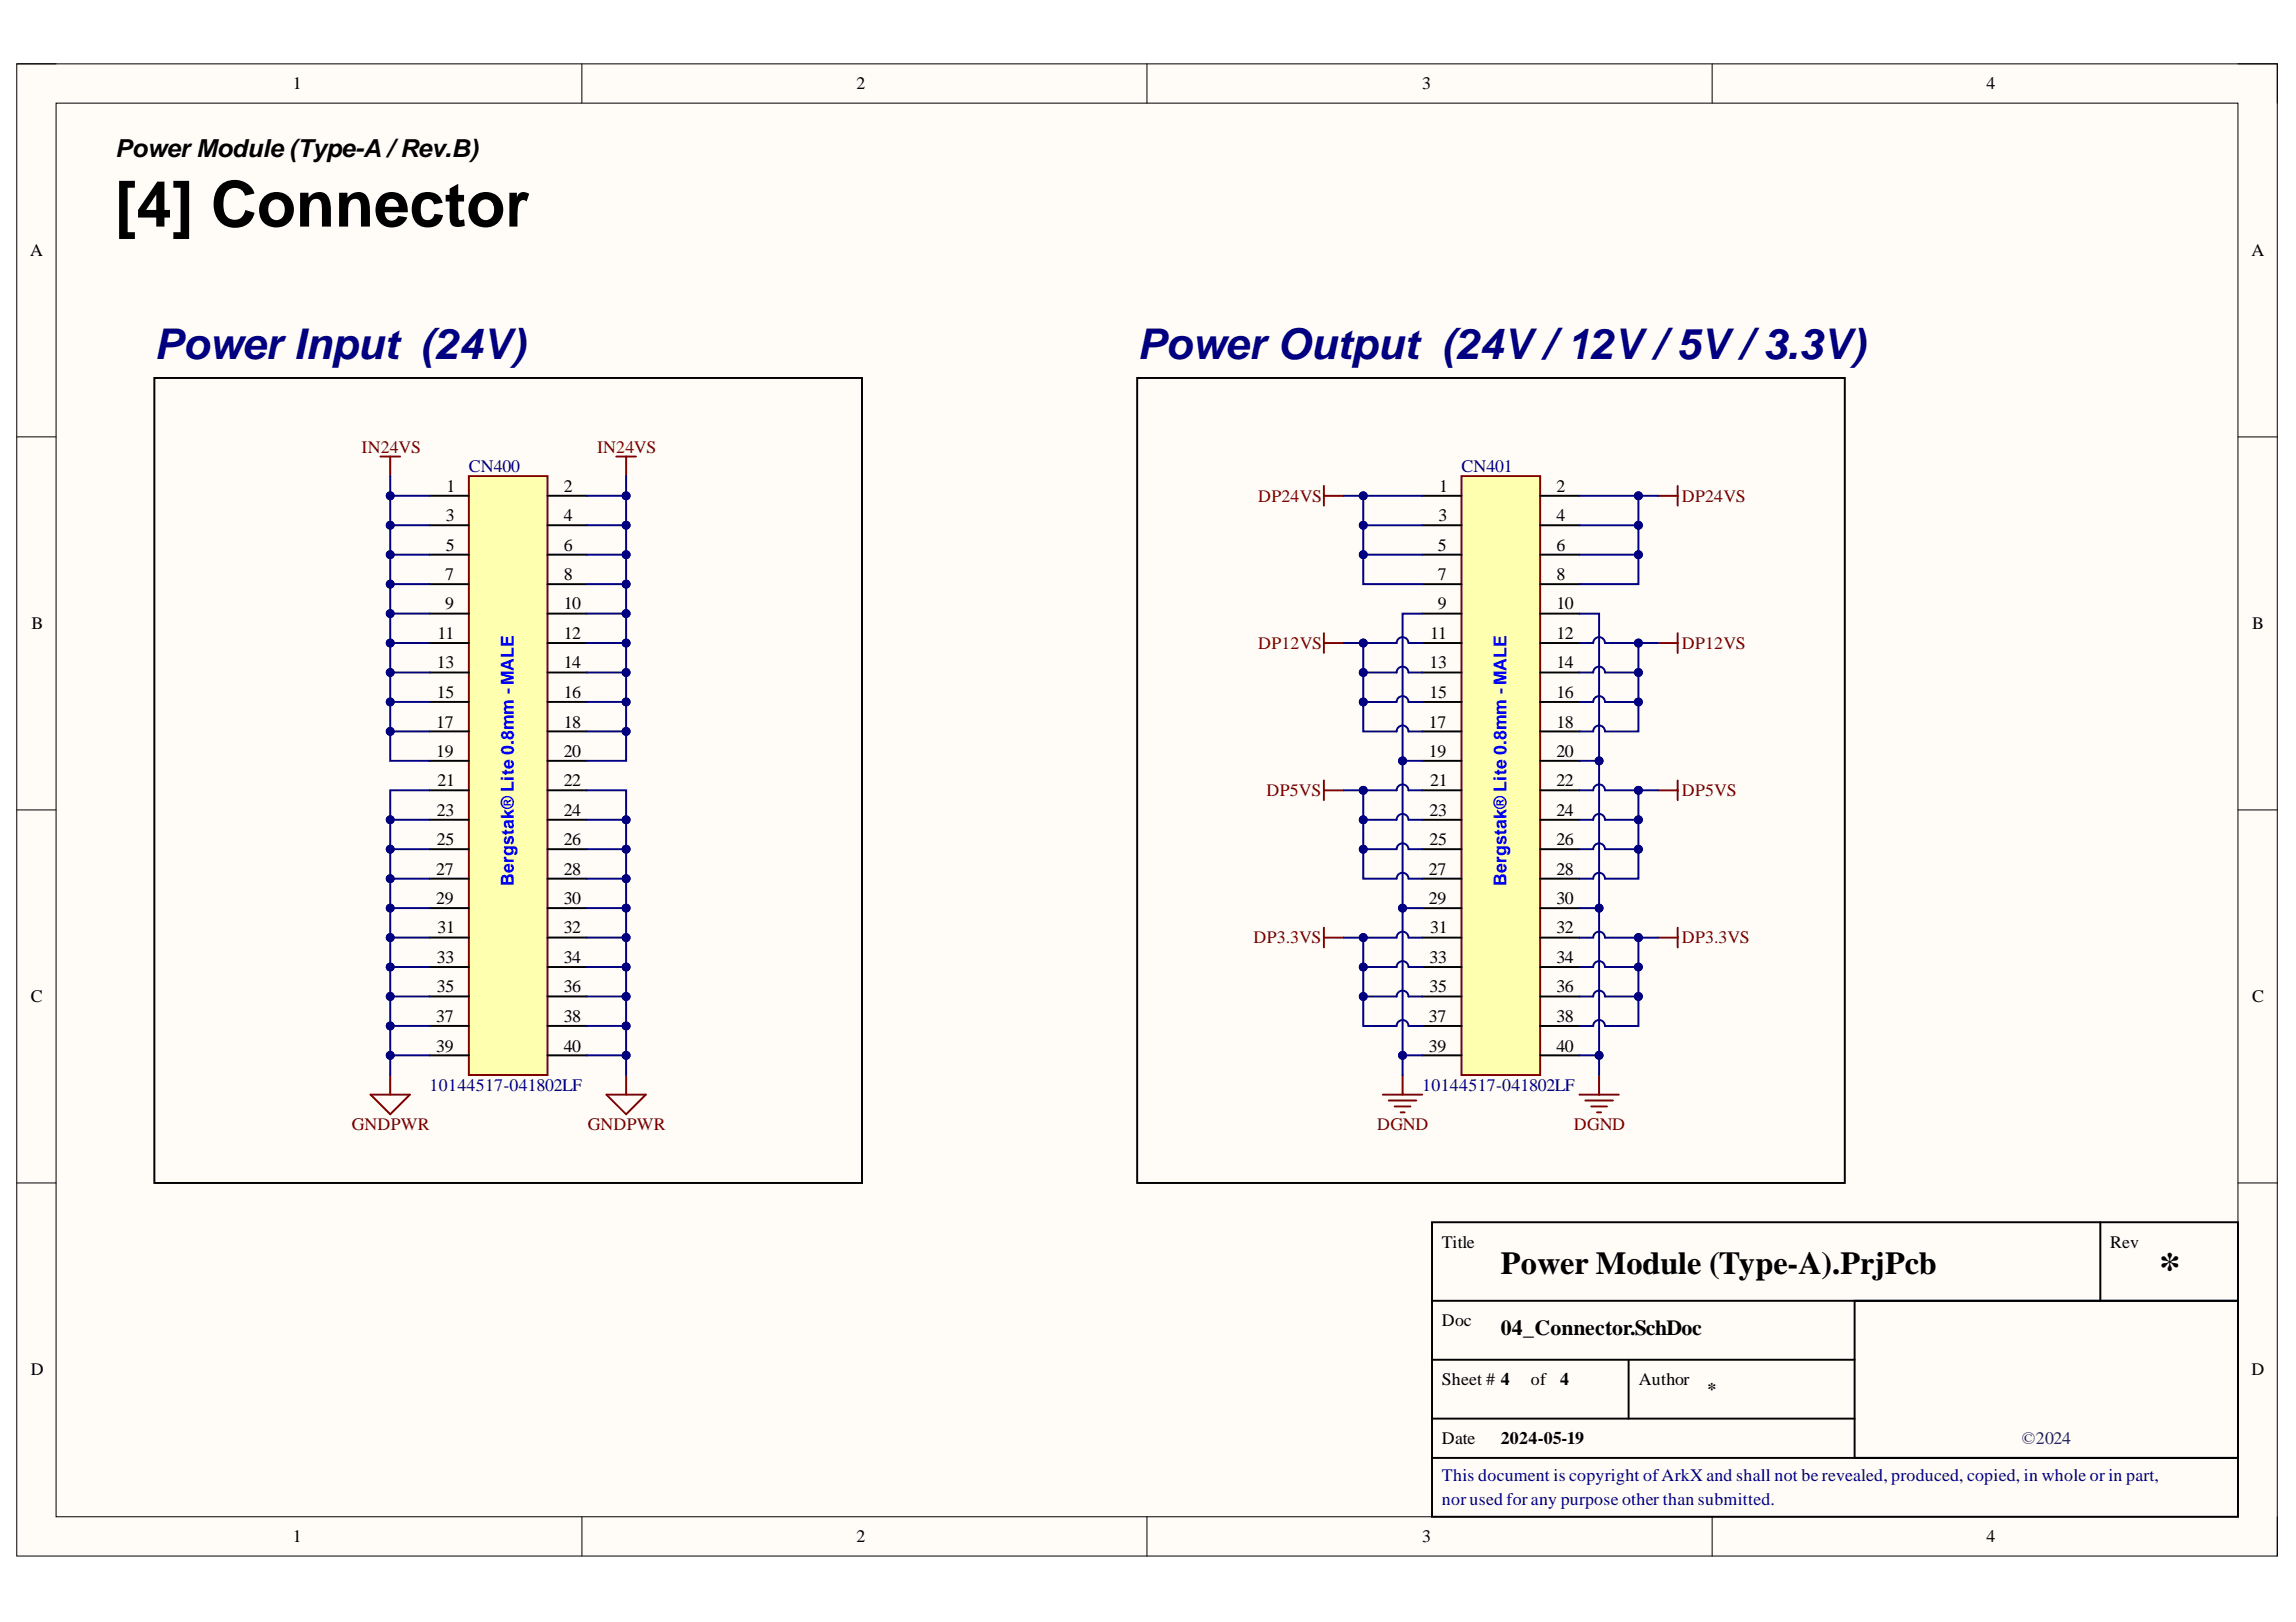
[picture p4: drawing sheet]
<svg xmlns="http://www.w3.org/2000/svg" width="297mm" height="210mm" viewBox="0 0 297 210" stroke-linecap="round" stroke-linejoin="round" font-family="sans-serif">
<defs><g id="words">
<text font-size="8.2" x="14.9" y="29.3">[4] Connector</text>
<g font-size="5.5" fill="#000080">
<text x="20" y="46.5">PowerInput (24V)</text>
<text x="147.1" y="46.5">Power Output (24V/12V/5V/3.3V)</text>
</g>
<text font-size="5.5" x="279.3" y="165.8">*</text>
<text font-size="4.1" x="194.2" y="164.8">Power Module (Type-A).PrjPcb</text>
<text font-size="3.2" x="14.9" y="20.3">PowerModule (Type-A /Rev.B)</text>
<text font-size="2.8" x="194.2" y="172.8">04_Connector.SchDoc</text>
<g font-size="2.3">
<text x="37.9" y="11.6">1</text>
<text x="110.8" y="11.6">2</text>
<text x="184" y="11.6">3</text>
<text x="257" y="11.6">4</text>
<text x="3.9" y="33.1">A</text>
<text x="291.3" y="33.1">A</text>
<text x="57.8" y="63.6">1</text>
<text x="72.9" y="63.6">2</text>
<text x="186.2" y="63.6">1</text>
<text x="201.3" y="63.6">2</text>
<text x="57.7" y="67.4">3</text>
<text x="57.7" y="71.3">5</text>
<text x="72.9" y="67.4">4</text>
<text x="72.9" y="71.3">6</text>
<text x="186" y="71.3">5</text>
<text x="186.1" y="67.4">3</text>
<text x="201.3" y="67.4">4</text>
<text x="201.3" y="71.3">6</text>
<text x="57.6" y="75.1">7</text>
<text x="72.9" y="75.1">8</text>
<text x="186" y="75.1">7</text>
<text x="201.3" y="75.1">8</text>
<text x="4.1" y="81.4">B</text>
<text x="56.6" y="82.7">11</text>
<text x="57.6" y="78.9">9</text>
<text x="72.9" y="78.9">10</text>
<text x="72.9" y="82.7">12</text>
<text x="185" y="82.7">11</text>
<text x="186" y="78.9">9</text>
<text x="201.3" y="78.9">10</text>
<text x="201.3" y="82.7">12</text>
<text x="291.4" y="81.4">B</text>
<text x="56.5" y="86.5">13</text>
<text x="72.9" y="86.5">14</text>
<text x="184.9" y="86.5">13</text>
<text x="201.3" y="86.5">14</text>
<text x="56.4" y="94.2">17</text>
<text x="56.5" y="90.3">15</text>
<text x="72.9" y="90.3">16</text>
<text x="72.9" y="94.2">18</text>
<text x="184.9" y="94.2">17</text>
<text x="184.9" y="90.3">15</text>
<text x="201.3" y="90.3">16</text>
<text x="201.3" y="94.2">18</text>
<text x="56.4" y="98">19</text>
<text x="56.6" y="101.8">21</text>
<text x="72.9" y="98">20</text>
<text x="72.9" y="101.8">22</text>
<text x="184.9" y="98">19</text>
<text x="185" y="101.8">21</text>
<text x="201.3" y="98">20</text>
<text x="201.3" y="101.8">22</text>
<text x="56.5" y="105.6">23</text>
<text x="72.9" y="105.6">24</text>
<text x="184.9" y="105.6">23</text>
<text x="201.3" y="105.6">24</text>
<text x="56.4" y="113.2">27</text>
<text x="56.5" y="109.4">25</text>
<text x="72.9" y="109.4">26</text>
<text x="72.9" y="113.2">28</text>
<text x="184.9" y="113.2">27</text>
<text x="184.9" y="109.4">25</text>
<text x="201.3" y="109.4">26</text>
<text x="201.3" y="113.2">28</text>
<text x="56.4" y="117">29</text>
<text x="72.9" y="117">30</text>
<text x="184.9" y="117">29</text>
<text x="201.3" y="117">30</text>
<text x="56.5" y="124.6">33</text>
<text x="56.6" y="120.8">31</text>
<text x="72.9" y="120.8">32</text>
<text x="72.9" y="124.6">34</text>
<text x="184.9" y="124.6">33</text>
<text x="185" y="120.8">31</text>
<text x="201.3" y="120.8">32</text>
<text x="201.3" y="124.6">34</text>
<text x="4" y="129.7">C</text>
<text x="56.5" y="128.4">35</text>
<text x="72.9" y="128.4">36</text>
<text x="184.9" y="128.4">35</text>
<text x="201.3" y="128.4">36</text>
<text x="291.4" y="129.7">C</text>
<text x="56.4" y="132.2">37</text>
<text x="56.4" y="136.1">39</text>
<text x="72.9" y="132.2">38</text>
<text x="72.9" y="136.1">40</text>
<text x="184.9" y="132.2">37</text>
<text x="184.9" y="136.1">39</text>
<text x="201.3" y="132.2">38</text>
<text x="201.3" y="136.1">40</text>
<text x="186.5" y="161.4">Title</text>
<text x="273" y="161.4">Rev</text>
<text x="186.5" y="171.6">Doc</text>
<text x="4" y="177.9">D</text>
<text x="186.5" y="179.3">Sheet # 4</text>
<text x="198" y="179.3">of</text>
<text x="201.9" y="179.3">4</text>
<text x="212" y="179.3">Author</text>
<text x="291.3" y="177.9">D</text>
<text x="220.9" y="180.6">*</text>
<text x="186.5" y="186.9">Date</text>
<text x="194.2" y="186.9">2024-05-19</text>
<text x="37.9" y="199.6">1</text>
<text x="110.8" y="199.6">2</text>
<text x="184" y="199.6">3</text>
<text x="257" y="199.6">4</text>
</g>
<g font-size="2.3" fill="#800000">
<text x="46.8" y="58.6">IN24VS</text>
<text x="77.2" y="58.6">IN24VS</text>
<text x="162.8" y="64.9">DP24VS</text>
<text x="217.6" y="64.9">DP24VS</text>
<text x="162.8" y="83.9">DP12VS</text>
<text x="217.6" y="83.9">DP12VS</text>
<text x="163.9" y="103">DP5VS</text>
<text x="217.6" y="103">DP5VS</text>
<text x="162.2" y="122.1">DP3.3VS</text>
<text x="217.6" y="122.1">DP3.3VS</text>
<text x="45.5" y="146.2">GNDPWR</text>
<text x="76.1" y="146.2">GNDPWR</text>
<text x="178.2" y="146.2">DGND</text>
<text x="203.6" y="146.2">DGND</text>
</g>
<g font-size="2.3" fill="#000080">
<text x="60.7" y="61.1">CN400</text>
<text x="189.1" y="61.1">CN401</text>
<text x="55.6" y="141.2">10144517-041802LF</text>
<text x="184" y="141.2">10144517-041802LF</text>
<text x="186.5" y="191.7">This document is copyright ofArkX and shall not be revealed, produced, copied, in whole or in part,</text>
<text x="186.5" y="194.8">nor used for any purpose other than submitted.</text>
</g>
<g font-size="2.3" fill="#00f">
<text x="66.5" y="114.6" transform="rotate(-90 66.5 114.6)">Bergstak® Lite 0.8mm - MALE</text>
<text x="194.9" y="114.6" transform="rotate(-90 194.9 114.6)">Bergstak® Lite 0.8mm - MALE</text>
</g>
<text font-size="2.3" fill="#073763" x="261.6" y="186.9">©2024</text>
</g></defs>
<path d="M2.2 8.3h292.4v193.1h-292.4z" fill-rule="evenodd" fill="#fffcf8"/>
<path d="M2.2 8.3h292.4v193.1h-292.4z" fill="none" stroke="#000" stroke-width=".13"/>
<path d="M7.3 13.3h282.2v183h-282.2z" fill-rule="evenodd" fill="#fffcf8"/>
<g fill="none" stroke="#000" stroke-width=".13">
<path d="M2.2 8.3h5.1M7.3 13.3h282.2v183h-282.2zM75.3 8.3v5M148.4 8.3v5M221.5 8.3v5M289.5 8.3h5.1v5M2.2 56.5h5.1M289.5 56.5h5.1M2.2 104.8h5.1M289.5 104.8h5.1M2.2 153.1h5.1M289.5 153.1h5.1"/>
<path d="M75.3 196.3v5.1M148.4 196.3v5.1M221.5 196.3v5.1M294.6 196.3v5.1"/>
</g>
<path d="M20 48.9h91.5v104.2h-91.5zM147.1 48.9h91.6v104.2h-91.6zM185.3 158.2h104.2v38.1h-104.2zM271.7 158.2v10.1M185.3 168.3h104.2M185.3 176h54.6M210.7 176v7.6M239.9 168.3h49.6v20.4h-49.6zM185.3 188.7h104.2M185.3 183.6h54.6" fill="none" stroke="#000" stroke-width=".25"/>
<path d="M60.7 61.6h10.1v77.5h-10.1z" fill-rule="evenodd" fill="#ffffb0"/>
<path d="M60.7 61.6h10.1v77.5h-10.1z" fill="none" stroke="#800000" stroke-width=".25"/>
<g fill="none" stroke="#000" stroke-width=".25">
<path d="M55.6 64.2h5.1M55.6 68h5.1M55.6 71.8h5.1M55.6 75.6h5.1M55.6 79.4h5.1M70.8 64.2h5.1M70.8 68h5.1M70.8 71.8h5.1M70.8 75.6h5.1M70.8 79.4h5.1M55.6 83.2h5.1M55.6 87h5.1"/>
<path d="M55.6 90.8h5.1M55.6 94.7h5.1M55.6 98.5h5.1M70.8 83.2h5.1M70.8 87h5.1M70.8 90.8h5.1M70.8 94.7h5.1M70.8 98.5h5.1M55.6 102.3h5.1M55.6 106.1h5.1M55.6 109.9h5.1M55.6 113.7h5.1"/>
<path d="M55.6 117.5h5.1M70.8 102.3h5.1M70.8 106.1h5.1M70.8 109.9h5.1M70.8 113.7h5.1M70.8 117.5h5.1M55.6 121.3h5.1M55.6 125.1h5.1M55.6 129h5.1M55.6 132.8h5.1M55.6 136.6h5.1M70.8 121.3h5.1"/>
<path d="M70.8 125.1h5.1M70.8 129h5.1M70.8 132.8h5.1M70.8 136.6h5.1"/>
</g>
<path d="M189.1 61.6h10.2v77.5h-10.2z" fill-rule="evenodd" fill="#ffffb0"/>
<g fill="none" stroke="#800000" stroke-width=".25">
<path d="M49.2 59.1h2.6M50.5 59.1v2.5M79.7 59.1h2.6M81 59.1v2.5M171.3 62.9v2.5M171.3 64.2h2.5M189.1 61.6h10.2v77.5h-10.2zM214.5 64.2h2.6M217.1 62.9v2.5M171.3 81.9v2.6M171.3 83.2h2.5M214.5 83.2h2.6"/>
<path d="M217.1 81.9v2.6M171.3 101v2.5M171.3 102.3h2.5M214.5 102.3h2.6M217.1 101v2.5M50.5 139.1v2.6M81 139.1v2.6M171.3 120.1v2.5M171.3 121.3h2.5M181.5 139.1v2.6M206.9 139.1v2.6M214.5 121.3h2.6"/>
<path d="M217.1 120.1v2.5M47.9 141.7h5.1l-2.5 2.5zM78.5 141.7h5l-2.5 2.5zM178.9 141.7h5.1M179.7 142.4h3.5M180.4 143.2h2.1M181.2 143.9h.5M204.3 141.7h5.1M205.1 142.4h3.6M205.9 143.2h2M206.6 143.9h.5"/>
</g>
<g fill="none" stroke="#000" stroke-width=".25">
<path d="M184 64.2h5.1M184 68h5.1M184 71.8h5.1M184 75.6h5.1M184 79.4h5.1M199.3 64.2h5M199.3 68h5M199.3 71.8h5M199.3 75.6h5M199.3 79.4h5M184 83.2h5.1M184 87h5.1"/>
<path d="M184 90.8h5.1M184 94.7h5.1M184 98.5h5.1M199.3 83.2h5M199.3 87h5M199.3 90.8h5M199.3 94.7h5M199.3 98.5h5M184 102.3h5.1M184 106.1h5.1M184 109.9h5.1M184 113.7h5.1"/>
<path d="M184 117.5h5.1M199.3 102.3h5M199.3 106.1h5M199.3 109.9h5M199.3 113.7h5M199.3 117.5h5M184 121.3h5.1M184 125.1h5.1M184 129h5.1M184 132.8h5.1M184 136.6h5.1M199.3 121.3h5"/>
<path d="M199.3 125.1h5M199.3 129h5M199.3 132.8h5M199.3 136.6h5"/>
</g>
<path d="M50.5 94.7v3.8h5.1" fill="none" stroke="#000080" stroke-width=".25"/>
<circle cx="50.5" cy="94.7" r=".51" fill="#000080"/>
<circle cx="50.5" cy="94.7" r=".51" fill="none" stroke="#000080" stroke-width=".13"/>
<path d="M50.5 90.8h5.1" fill="none" stroke="#000080" stroke-width=".25"/>
<circle cx="50.5" cy="90.8" r=".51" fill="#000080"/>
<circle cx="50.5" cy="90.8" r=".51" fill="none" stroke="#000080" stroke-width=".13"/>
<path d="M50.5 87h5.1" fill="none" stroke="#000080" stroke-width=".25"/>
<circle cx="50.5" cy="87" r=".51" fill="#000080"/>
<circle cx="50.5" cy="87" r=".51" fill="none" stroke="#000080" stroke-width=".13"/>
<path d="M50.5 83.2h5.1" fill="none" stroke="#000080" stroke-width=".25"/>
<circle cx="50.5" cy="83.2" r=".51" fill="#000080"/>
<circle cx="50.5" cy="83.2" r=".51" fill="none" stroke="#000080" stroke-width=".13"/>
<path d="M50.5 79.4h5.1" fill="none" stroke="#000080" stroke-width=".25"/>
<circle cx="50.5" cy="79.4" r=".51" fill="#000080"/>
<circle cx="50.5" cy="79.4" r=".51" fill="none" stroke="#000080" stroke-width=".13"/>
<path d="M50.5 75.6h5.1" fill="none" stroke="#000080" stroke-width=".25"/>
<circle cx="50.5" cy="75.6" r=".51" fill="#000080"/>
<circle cx="50.5" cy="75.6" r=".51" fill="none" stroke="#000080" stroke-width=".13"/>
<path d="M50.5 71.8h5.1" fill="none" stroke="#000080" stroke-width=".25"/>
<circle cx="50.5" cy="71.8" r=".51" fill="#000080"/>
<circle cx="50.5" cy="71.8" r=".51" fill="none" stroke="#000080" stroke-width=".13"/>
<path d="M50.5 68h5.1" fill="none" stroke="#000080" stroke-width=".25"/>
<circle cx="50.5" cy="68" r=".51" fill="#000080"/>
<circle cx="50.5" cy="68" r=".51" fill="none" stroke="#000080" stroke-width=".13"/>
<path d="M50.5 64.2h5.1" fill="none" stroke="#000080" stroke-width=".25"/>
<circle cx="50.5" cy="64.2" r=".51" fill="#000080"/>
<circle cx="50.5" cy="64.2" r=".51" fill="none" stroke="#000080" stroke-width=".13"/>
<path d="M81 94.7v3.8h-5.1" fill="none" stroke="#000080" stroke-width=".25"/>
<circle cx="81" cy="94.7" r=".51" fill="#000080"/>
<circle cx="81" cy="94.7" r=".51" fill="none" stroke="#000080" stroke-width=".13"/>
<path d="M75.9 90.8h5.1" fill="none" stroke="#000080" stroke-width=".25"/>
<circle cx="81" cy="90.8" r=".51" fill="#000080"/>
<circle cx="81" cy="90.8" r=".51" fill="none" stroke="#000080" stroke-width=".13"/>
<path d="M75.9 87h5.1" fill="none" stroke="#000080" stroke-width=".25"/>
<circle cx="81" cy="87" r=".51" fill="#000080"/>
<circle cx="81" cy="87" r=".51" fill="none" stroke="#000080" stroke-width=".13"/>
<path d="M75.9 83.2h5.1" fill="none" stroke="#000080" stroke-width=".25"/>
<circle cx="81" cy="83.2" r=".51" fill="#000080"/>
<circle cx="81" cy="83.2" r=".51" fill="none" stroke="#000080" stroke-width=".13"/>
<path d="M75.9 79.4h5.1" fill="none" stroke="#000080" stroke-width=".25"/>
<circle cx="81" cy="79.4" r=".51" fill="#000080"/>
<circle cx="81" cy="79.4" r=".51" fill="none" stroke="#000080" stroke-width=".13"/>
<path d="M75.9 75.6h5.1" fill="none" stroke="#000080" stroke-width=".25"/>
<circle cx="81" cy="75.6" r=".51" fill="#000080"/>
<circle cx="81" cy="75.6" r=".51" fill="none" stroke="#000080" stroke-width=".13"/>
<path d="M75.9 71.8h5.1" fill="none" stroke="#000080" stroke-width=".25"/>
<circle cx="81" cy="71.8" r=".51" fill="#000080"/>
<circle cx="81" cy="71.8" r=".51" fill="none" stroke="#000080" stroke-width=".13"/>
<path d="M75.9 68h5.1" fill="none" stroke="#000080" stroke-width=".25"/>
<circle cx="81" cy="68" r=".51" fill="#000080"/>
<circle cx="81" cy="68" r=".51" fill="none" stroke="#000080" stroke-width=".13"/>
<path d="M75.9 64.2h5.1" fill="none" stroke="#000080" stroke-width=".25"/>
<circle cx="81" cy="64.2" r=".51" fill="#000080"/>
<circle cx="81" cy="64.2" r=".51" fill="none" stroke="#000080" stroke-width=".13"/>
<path d="M50.5 61.6v33.1h5.1" fill="none" stroke="#000080" stroke-width=".25"/>
<circle cx="50.5" cy="64.2" r=".51" fill="#000080"/>
<circle cx="50.5" cy="64.2" r=".51" fill="none" stroke="#000080" stroke-width=".13"/>
<circle cx="50.5" cy="68" r=".51" fill="#000080"/>
<circle cx="50.5" cy="68" r=".51" fill="none" stroke="#000080" stroke-width=".13"/>
<circle cx="50.5" cy="71.8" r=".51" fill="#000080"/>
<circle cx="50.5" cy="71.8" r=".51" fill="none" stroke="#000080" stroke-width=".13"/>
<circle cx="50.5" cy="75.6" r=".51" fill="#000080"/>
<circle cx="50.5" cy="75.6" r=".51" fill="none" stroke="#000080" stroke-width=".13"/>
<circle cx="50.5" cy="79.4" r=".51" fill="#000080"/>
<circle cx="50.5" cy="79.4" r=".51" fill="none" stroke="#000080" stroke-width=".13"/>
<circle cx="50.5" cy="83.2" r=".51" fill="#000080"/>
<circle cx="50.5" cy="83.2" r=".51" fill="none" stroke="#000080" stroke-width=".13"/>
<circle cx="50.5" cy="87" r=".51" fill="#000080"/>
<circle cx="50.5" cy="87" r=".51" fill="none" stroke="#000080" stroke-width=".13"/>
<circle cx="50.5" cy="90.8" r=".51" fill="#000080"/>
<circle cx="50.5" cy="90.8" r=".51" fill="none" stroke="#000080" stroke-width=".13"/>
<circle cx="50.5" cy="94.7" r=".51" fill="#000080"/>
<circle cx="50.5" cy="94.7" r=".51" fill="none" stroke="#000080" stroke-width=".13"/>
<path d="M81 61.6v33.1h-5.1" fill="none" stroke="#000080" stroke-width=".25"/>
<circle cx="81" cy="64.2" r=".51" fill="#000080"/>
<circle cx="81" cy="64.2" r=".51" fill="none" stroke="#000080" stroke-width=".13"/>
<circle cx="81" cy="68" r=".51" fill="#000080"/>
<circle cx="81" cy="68" r=".51" fill="none" stroke="#000080" stroke-width=".13"/>
<circle cx="81" cy="71.8" r=".51" fill="#000080"/>
<circle cx="81" cy="71.8" r=".51" fill="none" stroke="#000080" stroke-width=".13"/>
<circle cx="81" cy="75.6" r=".51" fill="#000080"/>
<circle cx="81" cy="75.6" r=".51" fill="none" stroke="#000080" stroke-width=".13"/>
<circle cx="81" cy="79.4" r=".51" fill="#000080"/>
<circle cx="81" cy="79.4" r=".51" fill="none" stroke="#000080" stroke-width=".13"/>
<circle cx="81" cy="83.2" r=".51" fill="#000080"/>
<circle cx="81" cy="83.2" r=".51" fill="none" stroke="#000080" stroke-width=".13"/>
<circle cx="81" cy="87" r=".51" fill="#000080"/>
<circle cx="81" cy="87" r=".51" fill="none" stroke="#000080" stroke-width=".13"/>
<circle cx="81" cy="90.8" r=".51" fill="#000080"/>
<circle cx="81" cy="90.8" r=".51" fill="none" stroke="#000080" stroke-width=".13"/>
<circle cx="81" cy="94.7" r=".51" fill="#000080"/>
<circle cx="81" cy="94.7" r=".51" fill="none" stroke="#000080" stroke-width=".13"/>
<path d="M50.5 121.3h5.1" fill="none" stroke="#000080" stroke-width=".25"/>
<circle cx="50.5" cy="121.3" r=".51" fill="#000080"/>
<circle cx="50.5" cy="121.3" r=".51" fill="none" stroke="#000080" stroke-width=".13"/>
<path d="M50.5 117.5h5.1" fill="none" stroke="#000080" stroke-width=".25"/>
<circle cx="50.5" cy="117.5" r=".51" fill="#000080"/>
<circle cx="50.5" cy="117.5" r=".51" fill="none" stroke="#000080" stroke-width=".13"/>
<path d="M50.5 113.7h5.1" fill="none" stroke="#000080" stroke-width=".25"/>
<circle cx="50.5" cy="113.7" r=".51" fill="#000080"/>
<circle cx="50.5" cy="113.7" r=".51" fill="none" stroke="#000080" stroke-width=".13"/>
<path d="M50.5 109.9h5.1" fill="none" stroke="#000080" stroke-width=".25"/>
<circle cx="50.5" cy="109.9" r=".51" fill="#000080"/>
<circle cx="50.5" cy="109.9" r=".51" fill="none" stroke="#000080" stroke-width=".13"/>
<path d="M50.5 106.1h5.1" fill="none" stroke="#000080" stroke-width=".25"/>
<circle cx="50.5" cy="106.1" r=".51" fill="#000080"/>
<circle cx="50.5" cy="106.1" r=".51" fill="none" stroke="#000080" stroke-width=".13"/>
<path d="M50.5 125.1h5.1" fill="none" stroke="#000080" stroke-width=".25"/>
<circle cx="50.5" cy="125.1" r=".51" fill="#000080"/>
<circle cx="50.5" cy="125.1" r=".51" fill="none" stroke="#000080" stroke-width=".13"/>
<path d="M55.6 102.3h-5.1v36.8" fill="none" stroke="#000080" stroke-width=".25"/>
<circle cx="50.5" cy="106.1" r=".51" fill="#000080"/>
<circle cx="50.5" cy="106.1" r=".51" fill="none" stroke="#000080" stroke-width=".13"/>
<circle cx="50.5" cy="109.9" r=".51" fill="#000080"/>
<circle cx="50.5" cy="109.9" r=".51" fill="none" stroke="#000080" stroke-width=".13"/>
<circle cx="50.5" cy="113.7" r=".51" fill="#000080"/>
<circle cx="50.5" cy="113.7" r=".51" fill="none" stroke="#000080" stroke-width=".13"/>
<circle cx="50.5" cy="117.5" r=".51" fill="#000080"/>
<circle cx="50.5" cy="117.5" r=".51" fill="none" stroke="#000080" stroke-width=".13"/>
<circle cx="50.5" cy="121.3" r=".51" fill="#000080"/>
<circle cx="50.5" cy="121.3" r=".51" fill="none" stroke="#000080" stroke-width=".13"/>
<circle cx="50.5" cy="125.1" r=".51" fill="#000080"/>
<circle cx="50.5" cy="125.1" r=".51" fill="none" stroke="#000080" stroke-width=".13"/>
<circle cx="50.5" cy="129" r=".51" fill="#000080"/>
<circle cx="50.5" cy="129" r=".51" fill="none" stroke="#000080" stroke-width=".13"/>
<circle cx="50.5" cy="132.8" r=".51" fill="#000080"/>
<circle cx="50.5" cy="132.8" r=".51" fill="none" stroke="#000080" stroke-width=".13"/>
<circle cx="50.5" cy="136.6" r=".51" fill="#000080"/>
<circle cx="50.5" cy="136.6" r=".51" fill="none" stroke="#000080" stroke-width=".13"/>
<path d="M50.5 129h5.1" fill="none" stroke="#000080" stroke-width=".25"/>
<circle cx="50.5" cy="129" r=".51" fill="#000080"/>
<circle cx="50.5" cy="129" r=".51" fill="none" stroke="#000080" stroke-width=".13"/>
<path d="M50.5 132.8h5.1" fill="none" stroke="#000080" stroke-width=".25"/>
<circle cx="50.5" cy="132.8" r=".51" fill="#000080"/>
<circle cx="50.5" cy="132.8" r=".51" fill="none" stroke="#000080" stroke-width=".13"/>
<path d="M50.5 136.6h5.1" fill="none" stroke="#000080" stroke-width=".25"/>
<circle cx="50.5" cy="136.6" r=".51" fill="#000080"/>
<circle cx="50.5" cy="136.6" r=".51" fill="none" stroke="#000080" stroke-width=".13"/>
<path d="M75.9 121.3h5.1" fill="none" stroke="#000080" stroke-width=".25"/>
<circle cx="81" cy="121.3" r=".51" fill="#000080"/>
<circle cx="81" cy="121.3" r=".51" fill="none" stroke="#000080" stroke-width=".13"/>
<path d="M75.9 117.5h5.1" fill="none" stroke="#000080" stroke-width=".25"/>
<circle cx="81" cy="117.5" r=".51" fill="#000080"/>
<circle cx="81" cy="117.5" r=".51" fill="none" stroke="#000080" stroke-width=".13"/>
<path d="M75.9 113.7h5.1" fill="none" stroke="#000080" stroke-width=".25"/>
<circle cx="81" cy="113.7" r=".51" fill="#000080"/>
<circle cx="81" cy="113.7" r=".51" fill="none" stroke="#000080" stroke-width=".13"/>
<path d="M75.9 109.9h5.1" fill="none" stroke="#000080" stroke-width=".25"/>
<circle cx="81" cy="109.9" r=".51" fill="#000080"/>
<circle cx="81" cy="109.9" r=".51" fill="none" stroke="#000080" stroke-width=".13"/>
<path d="M75.9 106.1h5.1" fill="none" stroke="#000080" stroke-width=".25"/>
<circle cx="81" cy="106.1" r=".51" fill="#000080"/>
<circle cx="81" cy="106.1" r=".51" fill="none" stroke="#000080" stroke-width=".13"/>
<path d="M75.9 125.1h5.1" fill="none" stroke="#000080" stroke-width=".25"/>
<circle cx="81" cy="125.1" r=".51" fill="#000080"/>
<circle cx="81" cy="125.1" r=".51" fill="none" stroke="#000080" stroke-width=".13"/>
<path d="M75.9 102.3h5.1v36.8" fill="none" stroke="#000080" stroke-width=".25"/>
<circle cx="81" cy="106.1" r=".51" fill="#000080"/>
<circle cx="81" cy="106.1" r=".51" fill="none" stroke="#000080" stroke-width=".13"/>
<circle cx="81" cy="109.9" r=".51" fill="#000080"/>
<circle cx="81" cy="109.9" r=".51" fill="none" stroke="#000080" stroke-width=".13"/>
<circle cx="81" cy="113.7" r=".51" fill="#000080"/>
<circle cx="81" cy="113.7" r=".51" fill="none" stroke="#000080" stroke-width=".13"/>
<circle cx="81" cy="117.5" r=".51" fill="#000080"/>
<circle cx="81" cy="117.5" r=".51" fill="none" stroke="#000080" stroke-width=".13"/>
<circle cx="81" cy="121.3" r=".51" fill="#000080"/>
<circle cx="81" cy="121.3" r=".51" fill="none" stroke="#000080" stroke-width=".13"/>
<circle cx="81" cy="125.1" r=".51" fill="#000080"/>
<circle cx="81" cy="125.1" r=".51" fill="none" stroke="#000080" stroke-width=".13"/>
<circle cx="81" cy="129" r=".51" fill="#000080"/>
<circle cx="81" cy="129" r=".51" fill="none" stroke="#000080" stroke-width=".13"/>
<circle cx="81" cy="132.8" r=".51" fill="#000080"/>
<circle cx="81" cy="132.8" r=".51" fill="none" stroke="#000080" stroke-width=".13"/>
<circle cx="81" cy="136.6" r=".51" fill="#000080"/>
<circle cx="81" cy="136.6" r=".51" fill="none" stroke="#000080" stroke-width=".13"/>
<path d="M75.9 129h5.1" fill="none" stroke="#000080" stroke-width=".25"/>
<circle cx="81" cy="129" r=".51" fill="#000080"/>
<circle cx="81" cy="129" r=".51" fill="none" stroke="#000080" stroke-width=".13"/>
<path d="M75.9 132.8h5.1" fill="none" stroke="#000080" stroke-width=".25"/>
<circle cx="81" cy="132.8" r=".51" fill="#000080"/>
<circle cx="81" cy="132.8" r=".51" fill="none" stroke="#000080" stroke-width=".13"/>
<path d="M75.9 136.6h5.1" fill="none" stroke="#000080" stroke-width=".25"/>
<circle cx="81" cy="136.6" r=".51" fill="#000080"/>
<circle cx="81" cy="136.6" r=".51" fill="none" stroke="#000080" stroke-width=".13"/>
<path d="M184 79.4h-2.5v59.7" fill="none" stroke="#000080" stroke-width=".25"/>
<circle cx="181.4" cy="136.6" r=".51" fill="#000080"/>
<circle cx="181.4" cy="136.6" r=".51" fill="none" stroke="#000080" stroke-width=".13"/>
<circle cx="181.4" cy="117.5" r=".51" fill="#000080"/>
<circle cx="181.4" cy="117.5" r=".51" fill="none" stroke="#000080" stroke-width=".13"/>
<circle cx="181.4" cy="98.5" r=".51" fill="#000080"/>
<circle cx="181.4" cy="98.5" r=".51" fill="none" stroke="#000080" stroke-width=".13"/>
<path d="M181.5 98.5h2.5" fill="none" stroke="#000080" stroke-width=".25"/>
<circle cx="181.4" cy="98.5" r=".51" fill="#000080"/>
<circle cx="181.4" cy="98.5" r=".51" fill="none" stroke="#000080" stroke-width=".13"/>
<path d="M181.5 117.5h2.5" fill="none" stroke="#000080" stroke-width=".25"/>
<circle cx="181.4" cy="117.5" r=".51" fill="#000080"/>
<circle cx="181.4" cy="117.5" r=".51" fill="none" stroke="#000080" stroke-width=".13"/>
<path d="M181.5 136.6h2.5" fill="none" stroke="#000080" stroke-width=".25"/>
<circle cx="181.4" cy="136.6" r=".51" fill="#000080"/>
<circle cx="181.4" cy="136.6" r=".51" fill="none" stroke="#000080" stroke-width=".13"/>
<path d="M204.3 79.4h2.6v59.7" fill="none" stroke="#000080" stroke-width=".25"/>
<circle cx="206.9" cy="136.6" r=".51" fill="#000080"/>
<circle cx="206.9" cy="136.6" r=".51" fill="none" stroke="#000080" stroke-width=".13"/>
<circle cx="206.9" cy="117.5" r=".51" fill="#000080"/>
<circle cx="206.9" cy="117.5" r=".51" fill="none" stroke="#000080" stroke-width=".13"/>
<circle cx="206.9" cy="98.5" r=".51" fill="#000080"/>
<circle cx="206.9" cy="98.5" r=".51" fill="none" stroke="#000080" stroke-width=".13"/>
<path d="M204.3 98.5h2.6" fill="none" stroke="#000080" stroke-width=".25"/>
<circle cx="206.9" cy="98.5" r=".51" fill="#000080"/>
<circle cx="206.9" cy="98.5" r=".51" fill="none" stroke="#000080" stroke-width=".13"/>
<path d="M204.3 117.5h2.6" fill="none" stroke="#000080" stroke-width=".25"/>
<circle cx="206.9" cy="117.5" r=".51" fill="#000080"/>
<circle cx="206.9" cy="117.5" r=".51" fill="none" stroke="#000080" stroke-width=".13"/>
<path d="M204.3 136.6h2.6" fill="none" stroke="#000080" stroke-width=".25"/>
<circle cx="206.9" cy="136.6" r=".51" fill="#000080"/>
<circle cx="206.9" cy="136.6" r=".51" fill="none" stroke="#000080" stroke-width=".13"/>
<path d="M173.8 83.2h6.9a.77 .77 0 0 1 .8-.7 .77 .77 0 0 1 .7 .7h1.8" fill="none" stroke="#000080" stroke-width=".25"/>
<circle cx="176.4" cy="83.2" r=".51" fill="#000080"/>
<circle cx="176.4" cy="83.2" r=".51" fill="none" stroke="#000080" stroke-width=".13"/>
<path d="M176.4 90.8v3.9h4.3a.77 .77 0 0 1 .8-.8 .77 .77 0 0 1 .7 .8h1.8" fill="none" stroke="#000080" stroke-width=".25"/>
<circle cx="176.4" cy="90.8" r=".51" fill="#000080"/>
<circle cx="176.4" cy="90.8" r=".51" fill="none" stroke="#000080" stroke-width=".13"/>
<path d="M176.4 87v3.8h4.3a.77 .77 0 0 1 .8-.7 .77 .77 0 0 1 .7 .7h1.8" fill="none" stroke="#000080" stroke-width=".25"/>
<circle cx="176.4" cy="87" r=".51" fill="#000080"/>
<circle cx="176.4" cy="87" r=".51" fill="none" stroke="#000080" stroke-width=".13"/>
<circle cx="176.4" cy="90.8" r=".51" fill="#000080"/>
<circle cx="176.4" cy="90.8" r=".51" fill="none" stroke="#000080" stroke-width=".13"/>
<path d="M176.4 83.2v3.8h4.3a.77 .77 0 0 1 .8-.7 .77 .77 0 0 1 .7 .7h1.8" fill="none" stroke="#000080" stroke-width=".25"/>
<circle cx="176.4" cy="83.2" r=".51" fill="#000080"/>
<circle cx="176.4" cy="83.2" r=".51" fill="none" stroke="#000080" stroke-width=".13"/>
<circle cx="176.4" cy="87" r=".51" fill="#000080"/>
<circle cx="176.4" cy="87" r=".51" fill="none" stroke="#000080" stroke-width=".13"/>
<path d="M173.8 121.3h6.9a.77 .77 0 0 1 .8-.7 .77 .77 0 0 1 .7 .7h1.8" fill="none" stroke="#000080" stroke-width=".25"/>
<circle cx="176.4" cy="121.3" r=".51" fill="#000080"/>
<circle cx="176.4" cy="121.3" r=".51" fill="none" stroke="#000080" stroke-width=".13"/>
<path d="M173.8 102.3h2.6v3.8h4.3a.77 .77 0 0 1 .8-.8 .77 .77 0 0 1 .7 .8h1.8" fill="none" stroke="#000080" stroke-width=".25"/>
<circle cx="176.4" cy="106.1" r=".51" fill="#000080"/>
<circle cx="176.4" cy="106.1" r=".51" fill="none" stroke="#000080" stroke-width=".13"/>
<circle cx="176.4" cy="102.3" r=".51" fill="#000080"/>
<circle cx="176.4" cy="102.3" r=".51" fill="none" stroke="#000080" stroke-width=".13"/>
<path d="M176.4 129v3.8h4.3a.77 .77 0 0 1 .8-.8 .77 .77 0 0 1 .7 .8h1.8" fill="none" stroke="#000080" stroke-width=".25"/>
<circle cx="176.4" cy="129" r=".51" fill="#000080"/>
<circle cx="176.4" cy="129" r=".51" fill="none" stroke="#000080" stroke-width=".13"/>
<path d="M176.4 125.1v3.9h4.3a.77 .77 0 0 1 .8-.8 .77 .77 0 0 1 .7 .8h1.8" fill="none" stroke="#000080" stroke-width=".25"/>
<circle cx="176.4" cy="129" r=".51" fill="#000080"/>
<circle cx="176.4" cy="129" r=".51" fill="none" stroke="#000080" stroke-width=".13"/>
<circle cx="176.4" cy="125.1" r=".51" fill="#000080"/>
<circle cx="176.4" cy="125.1" r=".51" fill="none" stroke="#000080" stroke-width=".13"/>
<path d="M176.4 121.3v3.8h4.3a.77 .77 0 0 1 .8-.7 .77 .77 0 0 1 .7 .7h1.8" fill="none" stroke="#000080" stroke-width=".25"/>
<circle cx="176.4" cy="121.3" r=".51" fill="#000080"/>
<circle cx="176.4" cy="121.3" r=".51" fill="none" stroke="#000080" stroke-width=".13"/>
<circle cx="176.4" cy="125.1" r=".51" fill="#000080"/>
<circle cx="176.4" cy="125.1" r=".51" fill="none" stroke="#000080" stroke-width=".13"/>
<path d="M176.4 109.9v3.8h4.3a.77 .77 0 0 1 .8-.8 .77 .77 0 0 1 .7 .8h1.8" fill="none" stroke="#000080" stroke-width=".25"/>
<circle cx="176.4" cy="109.9" r=".51" fill="#000080"/>
<circle cx="176.4" cy="109.9" r=".51" fill="none" stroke="#000080" stroke-width=".13"/>
<path d="M176.4 106.1v3.8h4.3a.77 .77 0 0 1 .8-.8 .77 .77 0 0 1 .7 .8h1.8" fill="none" stroke="#000080" stroke-width=".25"/>
<circle cx="176.4" cy="109.9" r=".51" fill="#000080"/>
<circle cx="176.4" cy="109.9" r=".51" fill="none" stroke="#000080" stroke-width=".13"/>
<circle cx="176.4" cy="106.1" r=".51" fill="#000080"/>
<circle cx="176.4" cy="106.1" r=".51" fill="none" stroke="#000080" stroke-width=".13"/>
<path d="M176.4 102.3h4.3a.77 .77 0 0 1 .8-.8 .77 .77 0 0 1 .7 .8h1.8" fill="none" stroke="#000080" stroke-width=".25"/>
<circle cx="176.4" cy="102.3" r=".51" fill="#000080"/>
<circle cx="176.4" cy="102.3" r=".51" fill="none" stroke="#000080" stroke-width=".13"/>
<path d="M173.8 64.2h10.2" fill="none" stroke="#000080" stroke-width=".25"/>
<circle cx="176.4" cy="64.2" r=".51" fill="#000080"/>
<circle cx="176.4" cy="64.2" r=".51" fill="none" stroke="#000080" stroke-width=".13"/>
<path d="M176.4 71.8v3.8h7.6" fill="none" stroke="#000080" stroke-width=".25"/>
<circle cx="176.4" cy="71.8" r=".51" fill="#000080"/>
<circle cx="176.4" cy="71.8" r=".51" fill="none" stroke="#000080" stroke-width=".13"/>
<path d="M176.4 68v3.8h7.6" fill="none" stroke="#000080" stroke-width=".25"/>
<circle cx="176.4" cy="71.8" r=".51" fill="#000080"/>
<circle cx="176.4" cy="71.8" r=".51" fill="none" stroke="#000080" stroke-width=".13"/>
<circle cx="176.4" cy="68" r=".51" fill="#000080"/>
<circle cx="176.4" cy="68" r=".51" fill="none" stroke="#000080" stroke-width=".13"/>
<path d="M176.4 64.2v3.8h7.6" fill="none" stroke="#000080" stroke-width=".25"/>
<circle cx="176.4" cy="68" r=".51" fill="#000080"/>
<circle cx="176.4" cy="68" r=".51" fill="none" stroke="#000080" stroke-width=".13"/>
<circle cx="176.4" cy="64.2" r=".51" fill="#000080"/>
<circle cx="176.4" cy="64.2" r=".51" fill="none" stroke="#000080" stroke-width=".13"/>
<path d="M212 129v3.8h-4.4a.76 .76 0 0 0-.7-.8 .76 .76 0 0 0-.8 .8h-1.8" fill="none" stroke="#000080" stroke-width=".25"/>
<circle cx="212" cy="129" r=".51" fill="#000080"/>
<circle cx="212" cy="129" r=".51" fill="none" stroke="#000080" stroke-width=".13"/>
<path d="M212 125.1v3.9h-4.4a.76 .76 0 0 0-.7-.8 .76 .76 0 0 0-.8 .8h-1.8" fill="none" stroke="#000080" stroke-width=".25"/>
<circle cx="212" cy="125.1" r=".51" fill="#000080"/>
<circle cx="212" cy="125.1" r=".51" fill="none" stroke="#000080" stroke-width=".13"/>
<circle cx="212" cy="129" r=".51" fill="#000080"/>
<circle cx="212" cy="129" r=".51" fill="none" stroke="#000080" stroke-width=".13"/>
<path d="M212 121.3v3.8h-4.4a.76 .76 0 0 0-.7-.7 .76 .76 0 0 0-.8 .7h-1.8" fill="none" stroke="#000080" stroke-width=".25"/>
<circle cx="212" cy="121.3" r=".51" fill="#000080"/>
<circle cx="212" cy="121.3" r=".51" fill="none" stroke="#000080" stroke-width=".13"/>
<circle cx="212" cy="125.1" r=".51" fill="#000080"/>
<circle cx="212" cy="125.1" r=".51" fill="none" stroke="#000080" stroke-width=".13"/>
<path d="M204.3 121.3h1.8a.76 .76 0 0 1 .8-.7 .76 .76 0 0 1 .7 .7h6.9" fill="none" stroke="#000080" stroke-width=".25"/>
<circle cx="212" cy="121.3" r=".51" fill="#000080"/>
<circle cx="212" cy="121.3" r=".51" fill="none" stroke="#000080" stroke-width=".13"/>
<path d="M212 109.9v3.8h-4.4a.76 .76 0 0 0-.7-.8 .76 .76 0 0 0-.8 .8h-1.8" fill="none" stroke="#000080" stroke-width=".25"/>
<circle cx="212" cy="109.9" r=".51" fill="#000080"/>
<circle cx="212" cy="109.9" r=".51" fill="none" stroke="#000080" stroke-width=".13"/>
<path d="M212 106.1v3.8h-4.4a.76 .76 0 0 0-.7-.8 .76 .76 0 0 0-.8 .8h-1.8" fill="none" stroke="#000080" stroke-width=".25"/>
<circle cx="212" cy="106.1" r=".51" fill="#000080"/>
<circle cx="212" cy="106.1" r=".51" fill="none" stroke="#000080" stroke-width=".13"/>
<circle cx="212" cy="109.9" r=".51" fill="#000080"/>
<circle cx="212" cy="109.9" r=".51" fill="none" stroke="#000080" stroke-width=".13"/>
<path d="M214.5 102.3h-2.5v3.8h-4.4a.76 .76 0 0 0-.7-.8 .76 .76 0 0 0-.8 .8h-1.8" fill="none" stroke="#000080" stroke-width=".25"/>
<circle cx="212" cy="102.3" r=".51" fill="#000080"/>
<circle cx="212" cy="102.3" r=".51" fill="none" stroke="#000080" stroke-width=".13"/>
<circle cx="212" cy="106.1" r=".51" fill="#000080"/>
<circle cx="212" cy="106.1" r=".51" fill="none" stroke="#000080" stroke-width=".13"/>
<path d="M204.3 102.3h1.8a.76 .76 0 0 1 .8-.8 .76 .76 0 0 1 .7 .8h4.4" fill="none" stroke="#000080" stroke-width=".25"/>
<circle cx="212" cy="102.3" r=".51" fill="#000080"/>
<circle cx="212" cy="102.3" r=".51" fill="none" stroke="#000080" stroke-width=".13"/>
<path d="M212 90.8v3.9h-4.4a.76 .76 0 0 0-.7-.8 .76 .76 0 0 0-.8 .8h-1.8" fill="none" stroke="#000080" stroke-width=".25"/>
<circle cx="212" cy="90.8" r=".51" fill="#000080"/>
<circle cx="212" cy="90.8" r=".51" fill="none" stroke="#000080" stroke-width=".13"/>
<path d="M212 87v3.8h-4.4a.76 .76 0 0 0-.7-.7 .76 .76 0 0 0-.8 .7h-1.8" fill="none" stroke="#000080" stroke-width=".25"/>
<circle cx="212" cy="87" r=".51" fill="#000080"/>
<circle cx="212" cy="87" r=".51" fill="none" stroke="#000080" stroke-width=".13"/>
<circle cx="212" cy="90.8" r=".51" fill="#000080"/>
<circle cx="212" cy="90.8" r=".51" fill="none" stroke="#000080" stroke-width=".13"/>
<path d="M212 83.2v3.8h-4.4a.76 .76 0 0 0-.7-.7 .76 .76 0 0 0-.8 .7h-1.8" fill="none" stroke="#000080" stroke-width=".25"/>
<circle cx="212" cy="83.2" r=".51" fill="#000080"/>
<circle cx="212" cy="83.2" r=".51" fill="none" stroke="#000080" stroke-width=".13"/>
<circle cx="212" cy="87" r=".51" fill="#000080"/>
<circle cx="212" cy="87" r=".51" fill="none" stroke="#000080" stroke-width=".13"/>
<path d="M204.3 83.2h1.8a.76 .76 0 0 1 .8-.7 .76 .76 0 0 1 .7 .7h6.9" fill="none" stroke="#000080" stroke-width=".25"/>
<circle cx="212" cy="83.2" r=".51" fill="#000080"/>
<circle cx="212" cy="83.2" r=".51" fill="none" stroke="#000080" stroke-width=".13"/>
<path d="M212 71.8v3.8h-7.7" fill="none" stroke="#000080" stroke-width=".25"/>
<circle cx="212" cy="71.8" r=".51" fill="#000080"/>
<circle cx="212" cy="71.8" r=".51" fill="none" stroke="#000080" stroke-width=".13"/>
<path d="M212 68v3.8h-7.7" fill="none" stroke="#000080" stroke-width=".25"/>
<circle cx="212" cy="68" r=".51" fill="#000080"/>
<circle cx="212" cy="68" r=".51" fill="none" stroke="#000080" stroke-width=".13"/>
<circle cx="212" cy="71.8" r=".51" fill="#000080"/>
<circle cx="212" cy="71.8" r=".51" fill="none" stroke="#000080" stroke-width=".13"/>
<path d="M212 64.2v3.8h-7.7" fill="none" stroke="#000080" stroke-width=".25"/>
<circle cx="212" cy="64.2" r=".51" fill="#000080"/>
<circle cx="212" cy="64.2" r=".51" fill="none" stroke="#000080" stroke-width=".13"/>
<circle cx="212" cy="68" r=".51" fill="#000080"/>
<circle cx="212" cy="68" r=".51" fill="none" stroke="#000080" stroke-width=".13"/>
<path d="M204.3 64.2h10.2" fill="none" stroke="#000080" stroke-width=".25"/>
<circle cx="212" cy="64.2" r=".51" fill="#000080"/>
<circle cx="212" cy="64.2" r=".51" fill="none" stroke="#000080" stroke-width=".13"/>
<use href="#words"/>
</svg>
